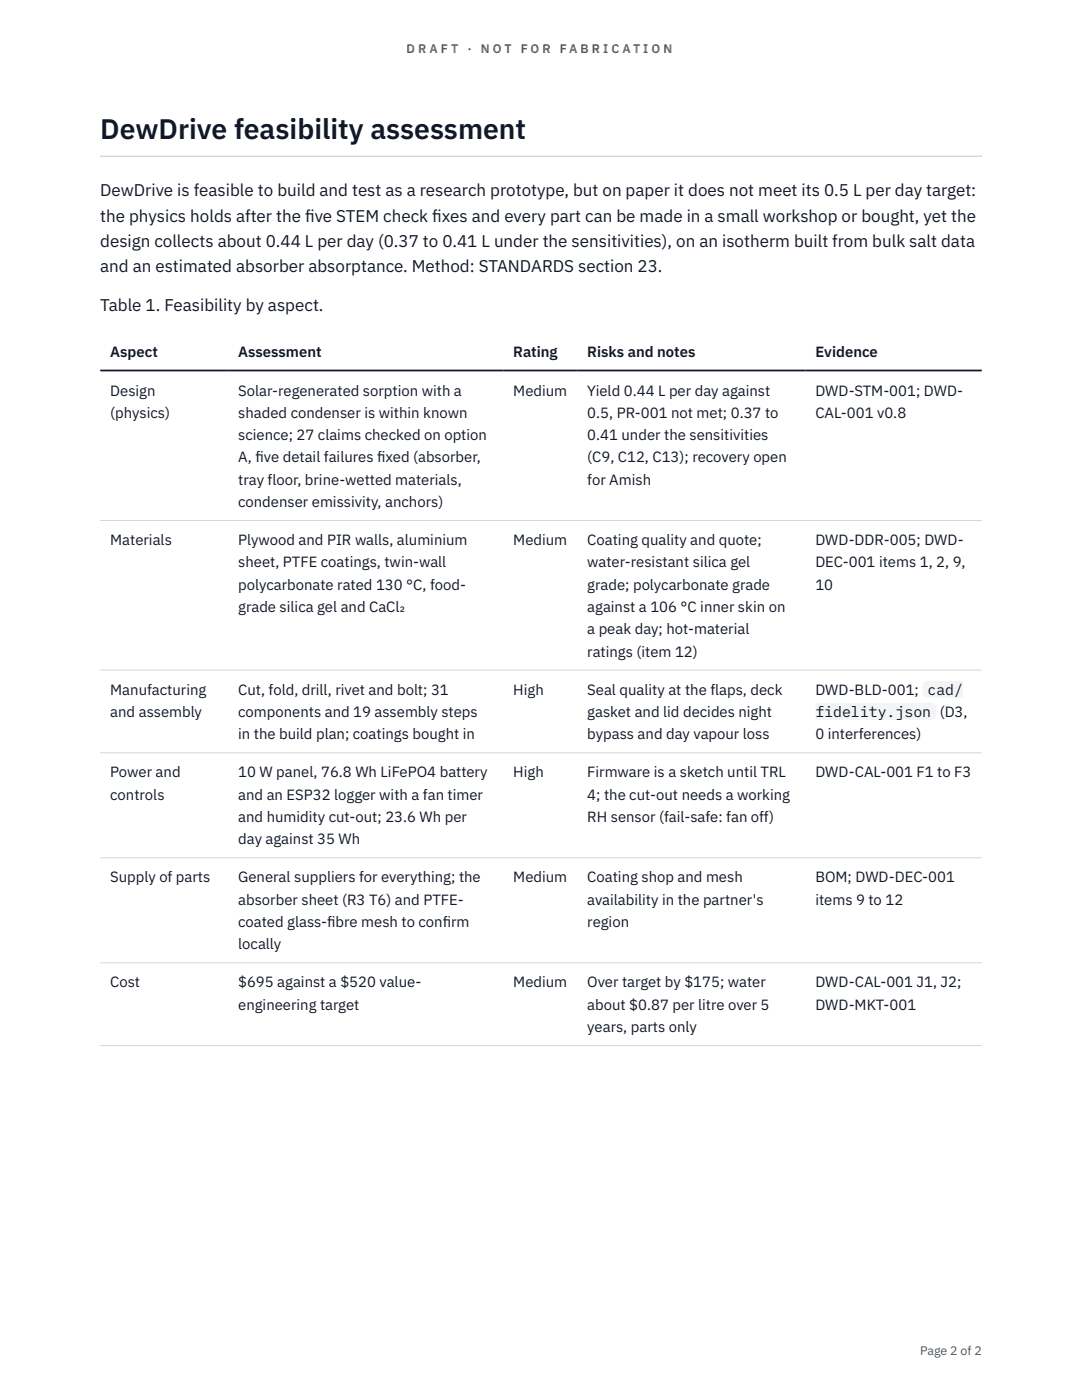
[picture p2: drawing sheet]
<svg xmlns="http://www.w3.org/2000/svg" width="216mm" height="279mm" viewBox="0 0 216 279" stroke-linecap="round" stroke-linejoin="round" font-family="sans-serif">
<defs><g id="words">
<text font-size="5.6" fill="#111827" x="20" y="27.6">DewDrive feasibility assessment</text>
<g font-size="3.4" fill="#111827">
<text x="20" y="39.1">DewDrive is feasible to build and test as a research prototype, but on paper it does not meet its 0.5 L per day target:</text>
<text x="20" y="44.2">the physics holds after the f</text>
<text x="60.9" y="44.2">ive STEM check f</text>
<text x="86.3" y="44.2">ixes and every part can be made in a small workshop or bought, yet the</text>
<text x="20" y="49.3">design collects about 0.44 L per day (0.37 to 0.41 L under the sensitivities), on an isotherm built from bulk salt data</text>
<text x="20" y="54.4">and an estimated absorber absorptance. Method: STANDARDS section 23.</text>
<text x="20" y="62.1">Table 1. Feasibility by aspect.</text>
</g>
<g font-size="3" fill="#111827">
<text x="22" y="71.2">Aspect</text>
<text x="47.5" y="71.2">Assessment</text>
<text x="102.4" y="71.2">Rating</text>
<text x="117.2" y="71.2">Risks and notes</text>
<text x="162.7" y="71.2">Evidence</text>
<text x="22" y="79">Design</text>
<text x="22" y="83.4">(physics)</text>
<text x="47.5" y="79">Solar-regenerated sorption with a</text>
<text x="47.5" y="83.4">shaded condenser is within known</text>
<text x="102.4" y="79">Medium</text>
<text x="117.2" y="79">Yield 0.44 L per day against</text>
<text x="117.2" y="83.4">0.5, PR-001 not met; 0.37 to</text>
<text x="162.7" y="79">DWD-STM-001; DWD-</text>
<text x="162.7" y="83.4">CAL-001 v0.8</text>
<text x="47.5" y="87.8">science; 27 claims checked on option</text>
<text x="117.2" y="87.8">0.41 under the sensitivities</text>
<text x="47.5" y="92.3">A, f</text>
<text x="51" y="92.3">ive detail failures f</text>
<text x="75.2" y="92.3">ixed (absorber,</text>
<text x="117.2" y="92.3">(C9, C12, C13); recovery open</text>
<text x="47.5" y="96.7">tray floor, brine-wetted materials,</text>
<text x="47.5" y="101.2">condenser emissivity, anchors)</text>
<text x="117.2" y="96.7">for Amish</text>
<text x="22" y="108.8">Materials</text>
<text x="47.5" y="108.8">Plywood and PIR walls, aluminium</text>
<text x="47.5" y="113.2">sheet, PTFE coatings, twin-wall</text>
<text x="102.4" y="108.8">Medium</text>
<text x="117.2" y="108.8">Coating quality and quote;</text>
<text x="117.2" y="113.2">water-resistant silica gel</text>
<text x="162.7" y="108.8">DWD-DDR-005; DWD-</text>
<text x="162.7" y="113.2">DEC-001 items 1, 2, 9,</text>
<text x="47.5" y="117.7">polycarbonate rated 130 °C, food-</text>
<text x="117.2" y="117.7">grade; polycarbonate grade</text>
<text x="162.7" y="117.7">10</text>
<text x="47.5" y="122.1">grade silica gel and CaCl₂</text>
<text x="117.2" y="122.1">against a 106 °C inner skin on</text>
<text x="117.2" y="126.6">a peak day; hot-material</text>
<text x="117.2" y="131">ratings (item 12)</text>
<text x="22" y="138.6">Manufacturing</text>
<text x="22" y="143.1">and assembly</text>
<text x="47.5" y="138.6">Cut, fold, drill, rivet and bolt; 31</text>
<text x="47.5" y="143.1">components and 19 assembly steps</text>
<text x="102.4" y="138.6">High</text>
<text x="117.2" y="138.6">Seal quality at the flaps, deck</text>
<text x="117.2" y="143.1">gasket and lid decides night</text>
<text x="162.7" y="138.6">DWD-BLD-001;</text>
<text x="162.7" y="143.1">fidelity.json</text>
<text x="185.1" y="138.6">cad/</text>
<text x="187.5" y="143.1">(D3,</text>
<text x="47.5" y="147.5">in the build plan; coatings bought in</text>
<text x="117.2" y="147.5">bypass and day vapour loss</text>
<text x="162.7" y="147.5">0 interferences)</text>
<text x="22" y="155.2">Power and</text>
<text x="47.5" y="155.2">10 W panel, 76.8 Wh LiFePO4 battery</text>
<text x="102.4" y="155.2">High</text>
<text x="117.2" y="155.2">Firmware is a sketch until TRL</text>
<text x="162.7" y="155.2">DWD-CAL-001 F1 to F3</text>
<text x="22" y="159.6">controls</text>
<text x="47.5" y="159.6">and an ESP32 logger with a fan timer</text>
<text x="117.2" y="159.6">4; the cut-out needs a working</text>
<text x="47.5" y="164">and humidity cut-out; 23.6 Wh per</text>
<text x="117.2" y="164">RH sensor (fail-safe: fan off)</text>
<text x="47.5" y="168.5">day against 35 Wh</text>
<text x="22" y="176.1">Supply of parts</text>
<text x="47.5" y="176.1">General suppliers for everything; the</text>
<text x="102.4" y="176.1">Medium</text>
<text x="117.2" y="176.1">Coating shop and mesh</text>
<text x="162.7" y="176.1">BOM; DWD-DEC-001</text>
<text x="47.5" y="180.6">absorber sheet (R3 T6) and PTFE-</text>
<text x="47.5" y="185">coated glass-f</text>
<text x="65.3" y="185">ibre mesh to conf</text>
<text x="88.3" y="185">irm</text>
<text x="117.2" y="180.6">availability in the partner's</text>
<text x="117.2" y="185">region</text>
<text x="162.7" y="180.6">items 9 to 12</text>
<text x="47.5" y="189.4">locally</text>
<text x="22" y="197.1">Cost</text>
<text x="47.5" y="197.1">$695 against a $520 value-</text>
<text x="102.4" y="197.1">Medium</text>
<text x="117.2" y="197.1">Over target by $175; water</text>
<text x="162.7" y="197.1">DWD-CAL-001 J1, J2;</text>
<text x="47.5" y="201.5">engineering target</text>
<text x="117.2" y="201.5">about $0.87 per litre over 5</text>
<text x="162.7" y="201.5">DWD-MKT-001</text>
<text x="117.2" y="206">years, parts only</text>
</g>
<g font-size="2.5" fill="#b45309">
<text x="81.1" y="10.5">D R A F T</text>
<text x="93.3" y="10.5">·</text>
<text x="95.9" y="10.5">N O T</text>
<text x="103.9" y="10.5">F O R</text>
<text x="111.7" y="10.5">F A B R I C A T I O N</text>
</g>
<text font-size="2.5" fill="#4b5563" x="183.6" y="270.3">Page 2 of 2</text>
</g></defs>
<path d="M20 31l175.9 .1zM20 31h175.9v.3h-175.9z" fill-rule="evenodd" fill="#d1d5db"/>
<path d="M20 103.9h175.9M20 133.7h175.9M20 150.2h175.9M20 171.2h175.9M20 192.1h175.9M20 208.7h175.9" fill="none" stroke="#d1d5db" stroke-width=".2"/>
<path d="M20 73.9h175.9" fill="none" stroke="#111827" stroke-width=".35"/>
<g fill="#f3f4f6">
<path d="M184.1 135.9h8.1v3.3h-8.1z"/>
<path d="M162.7 140.3h24.1v3.4h-24.1z"/>
</g>
<use href="#words"/>
</svg>
